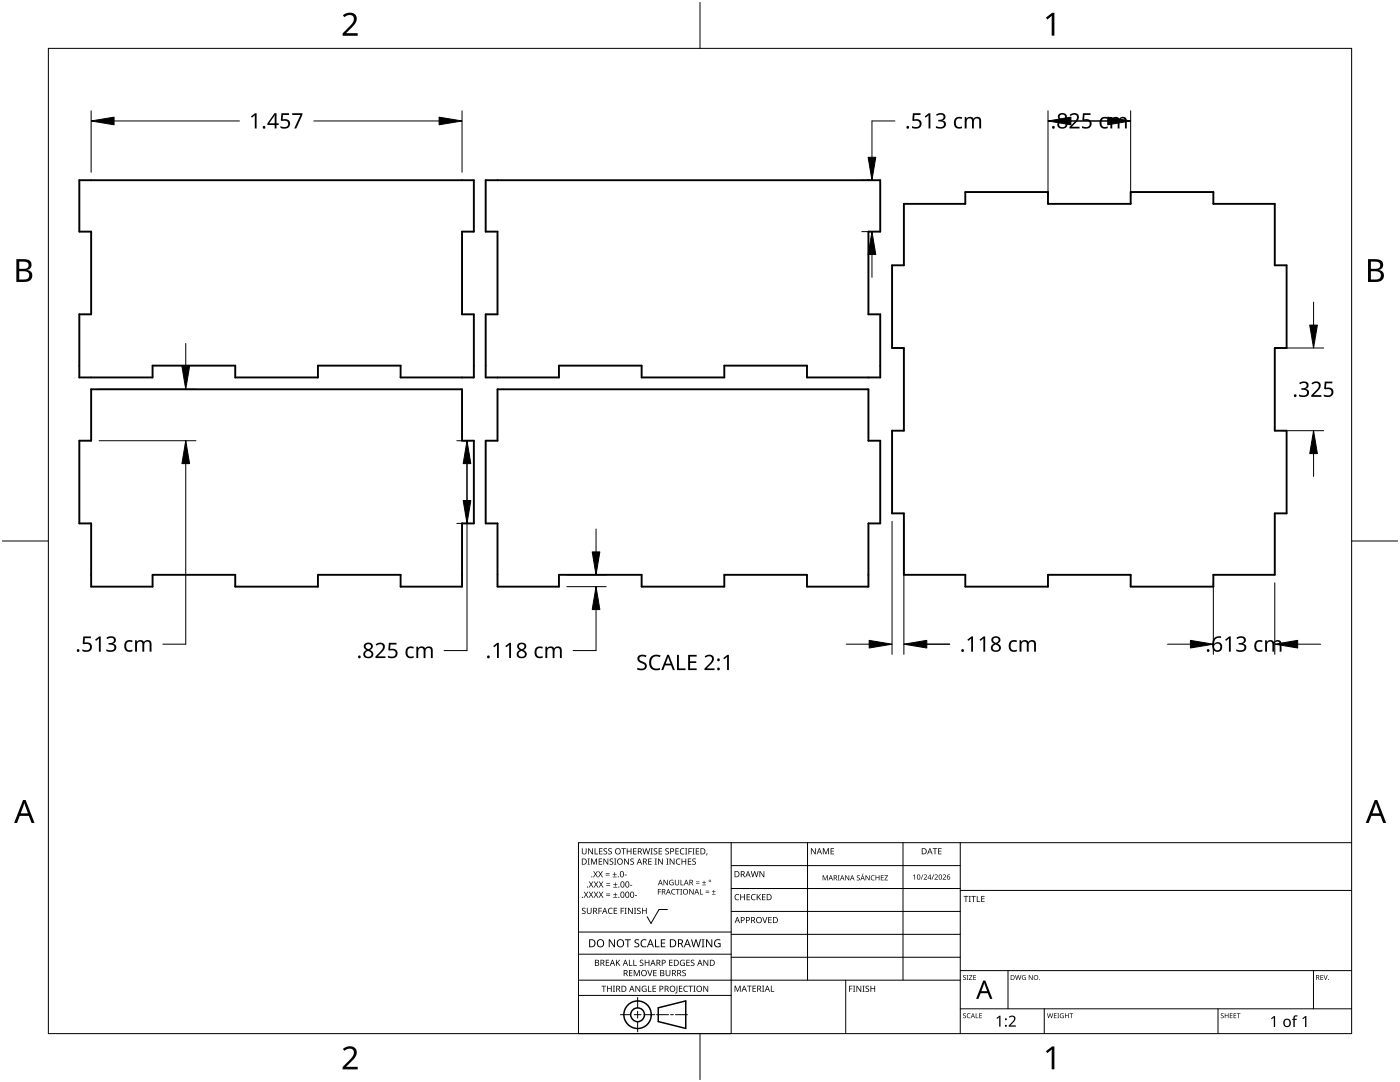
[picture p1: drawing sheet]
<svg xmlns="http://www.w3.org/2000/svg" width="279mm" height="216mm" viewBox="0 0 279 216" stroke-linecap="round" stroke-linejoin="round" font-family="sans-serif">
<path d="M15.8 36h78.8v10.2h-2.4v16.5h2.4v12.6h-14.7v-2.3h-16.5v2.3h-16.5v-2.3h-16.5v2.3h-14.6v-12.6h2.4v-16.5h-2.4zM96.9 36h78.8v10.2h-2.4v16.5h2.4v12.6h-14.7v-2.3h-16.5v2.3h-16.5v-2.3h-16.5v2.3h-14.6v-12.6h2.4v-16.5h-2.4zM180.4 40.7h12.2v-2.4h16.5v2.4h16.5v-2.4h16.5v2.4h12.3v12.2h2.4v16.5h-2.4v16.5h2.4v16.5h-2.4v12.3h-12.3v2.4h-16.5v-2.4h-16.5v2.4h-16.5v-2.4h-12.2v-12.3h-2.4v-16.5h2.4v-16.5h-2.4v-16.5h2.4zM18.2 77.7h74v10.2h2.4v16.5h-2.4v12.7h-12.3v-2.4h-16.5v2.4h-16.5v-2.4h-16.5v2.4h-12.2v-12.7h-2.4v-16.5h2.4zM99.3 77.7h74v10.2h2.4v16.5h-2.4v12.7h-12.3v-2.4h-16.5v2.4h-16.5v-2.4h-16.5v2.4h-12.2v-12.7h-2.4v-16.5h2.4z" fill="none" stroke="#000" stroke-width=".38"/>
<path d="M9.7 9.7h260v196.5h-260z" fill="none" stroke="#000" stroke-width=".2"/>
<path d="M139.7 .5v9.2M.5 108h9.2M269.7 108h9.2M139.7 206.2v9.2" fill="none" stroke="#000" stroke-width=".2"/>
<g fill="#000">
<path d="M68.4 3.1a1.64 1.64 0 0 1 2.8 .4 2.52 2.52 0 0 1-1.2 2.2l-.9 .9h2.3v.5h-3v-.4l1.2-1.2a1.95 1.95 0 0 0 .9-2.2 1.23 1.23 0 0 0-1.8 .1zM208.7 3.5l1.3-.9h.4v4.5h-.5v-4l-.9 .8zM68.4 209.3a1.64 1.64 0 0 1 2.8 .4 2.52 2.52 0 0 1-1.2 2.2l-.9 1h2.3v.5h-3v-.5l1.2-1.2a1.95 1.95 0 0 0 .9-2.1 1.23 1.23 0 0 0-1.8 .1zM208.7 209.8l1.3-1h.4v4.6h-.5v-4l-.9 .7z"/>
<path d="M3.3 51.7h1.3a1.28 1.28 0 0 1 1.7 1.3 1.04 1.04 0 0 1-.9 .9 1.23 1.23 0 0 1 1 1.5 1.23 1.23 0 0 1-1.5 .9h-1.6zM3.8 54.1v1.7h1a.86 .86 0 0 0 1-.9 .86 .86 0 0 0-1.1-.8zM3.8 52.2v1.4h.9a.78 .78 0 0 0 1-.7 .78 .78 0 0 0-1.1-.7z"/>
<path d="M273 51.7h1.3a1.28 1.28 0 0 1 1.7 1.3 1.04 1.04 0 0 1-.8 .9 1.23 1.23 0 0 1 1 1.5 1.23 1.23 0 0 1-1.6 .9h-1.6zM273.6 54.1v1.7h.9a.86 .86 0 0 0 1.1-.9 .86 .86 0 0 0-1.1-.8zM273.6 52.2v1.4h.8a.78 .78 0 0 0 1-.7 .78 .78 0 0 0-1.1-.7z"/>
<path d="M4.6 159.6h.5l1.8 4.6h-.6l-.6-1.4h-1.8l-.5 1.4h-.6zM4.8 160.2l-.7 2.1h1.5z"/>
<path d="M274.3 159.6h.6l1.7 4.6h-.6l-.5-1.4h-1.8l-.6 1.4h-.5zM274.6 160.2l-.7 2.1h1.4z"/>
</g>
<g fill="none" stroke="#000" stroke-width=".2">
<path d="M145.9 168.1v38.1h-30.5v-38.1h154.3M145.9 172.7h45.7M145.9 177.3h45.7M161.2 168.1v27.5M180.2 168.1v27.5M191.6 168.1v38.1M191.6 177.7h78.1M115.4 198.6h30.5M115.4 195.6h76.2M115.4 190.4h30.5M115.4 186h30.5M127.3 199v2.1"/>
<path d="M133.2 181.5h-1.7l-1.6 2.8-.7-1.4M145.9 181.9h45.7M145.9 186.4h45.7M145.9 191h45.7M168.8 195.6v10.6M191.6 193.7h78.1M201.2 193.7v7.6M262.1 193.7v7.6M123.8 202.5h2.1M126.6 202.5h1.3M127.3 201.8v1.4M127.3 203.8v2.1"/>
<path d="M128.6 202.5h2.1M131 202.5h2.4M133.8 202.5h.6M134.8 202.5h2.4M191.6 201.3h78.1M208.4 201.3v4.9M243.1 201.3v4.9"/>
</g>
<g fill="#000">
<path d="M116.1 169.3h.2v.8a.32 .32 0 0 0 .3 .3 .32 .32 0 0 0 .3-.3v-.8h.2v.8a.47 .47 0 0 1-.5 .4 .47 .47 0 0 1-.5-.5zM116.5 177.9h.2l.3 .5 .3-.5h.1l-.4 .6 .4 .6h-.1l-.3-.5-.4 .5h-.1l.4-.6zM117.3 171.3h.4l-.1 .1v1l.1 .1h-.4l.1-.1v-1zM117.4 169.3h.2l.6 1v-1h.1v1.2h-.1l-.7-1v1h-.1zM117.5 177.9h.2l.3 .5 .3-.5h.1l-.4 .6 .4 .6h-.1l-.4-.5-.3 .5h-.1l.4-.6zM117.5 175.9h.2l.3 .5 .3-.5h.1l-.4 .6 .5 .6h-.2l-.3-.5-.4 .5h-.1l.4-.6zM117.9 171.3h.3l.3 1 .4-1h.3v1.2h-.2v-1l-.4 1h-.1l-.4-1v1h-.2zM118.7 169.3h.1v1h.6v.2h-.7zM118.4 173.8h.1l.3 .5 .3-.5h.2l-.4 .6 .4 .7h-.1l-.4-.6-.3 .6h-.1l.4-.7zM118.5 177.9h.2l.2 .5 .3-.5h.2l-.4 .6 .4 .6h-.1l-.4-.5-.3 .5h-.1l.4-.6zM118.5 175.9h.2l.3 .5 .3-.5h.1l-.4 .6 .4 .6h-.1l-.3-.5-.4 .5h-.1l.4-.6zM119.5 171.3h.7v.1h-.6v.4h.5v.2h-.5v.4h.6v.1h-.7z"/>
<path d="M119.6 169.3h.6v.1h-.5v.4h.5v.1h-.5v.4h.5v.2h-.6zM119.4 173.8h.1l.3 .5 .3-.5h.2l-.4 .6 .4 .7h-.1l-.4-.6-.3 .6h-.2l.5-.7zM119.5 177.9h.1l.3 .5 .3-.5h.2l-.4 .6 .4 .6h-.1l-.4-.5-.3 .5h-.1l.4-.6zM119.5 175.9h.2l.3 .5 .3-.5h.1l-.4 .6 .4 .6h-.1l-.4-.5-.3 .5h-.1l.4-.6zM120.9 174.6h.8v.1h-.8zM120.9 174.2h.8v.1h-.8zM121 178.7h.8v.1h-.8zM121 178.3h.8v.1h-.8zM121 176.6h.8v.1h-.8zM121 176.3h.8v.1h-.8zM120.5 169.4l.4-.1h.3l-.1 .1a.25 .25 0 0 0-.4-.1 .25 .25 0 0 0 0 .4l.4 .3 .1 .2-.3 .3-.5-.1v-.1h.2a.27 .27 0 0 0 .4-.1 .27 .27 0 0 0-.3-.3l-.2-.2zM120.4 171.3h.2l.7 1-.1-1h.2v1.2h-.2l-.6-1v1h-.2z"/>
<path d="M121.4 169.4l.5-.1h.2v.1a.25 .25 0 0 0-.4-.1 .25 .25 0 0 0 0 .4l.4 .3v.2l-.2 .3-.5-.1v-.1h.1a.27 .27 0 0 0 .5-.1 .27 .27 0 0 0-.4-.3l-.2-.2zM122.3 174.9h.8v.2h-.8zM122.4 179h.8v.1h-.8zM122.4 177h.8v.1h-.8zM121.7 171.4l.4-.1 .3 .1-.1 .1a.25 .25 0 0 0-.4-.1 .25 .25 0 0 0 0 .4 .42 .42 0 0 1 .5 .5 .42 .42 0 0 1-.7 .2l-.1-.2 .2 .1a.27 .27 0 0 0 .5-.2 .27 .27 0 0 0-.4-.3l-.2-.2zM122.6 174h.1v.4h.4v.1h-.4v.4h-.1v-.4h-.3v-.1h.3zM122.7 178.1h.1v.4h.4v.1h-.4v.3h-.1v-.3h-.3v-.1h.3zM122.7 176.1h.2v.3h.3v.2h-.3v.3h-.2v-.3h-.3v-.2h.3zM122.6 171.3h.4l-.1 .1v1l.1 .1h-.4l.1-.1v-1zM124 169.3h.9v.1h-.4v1.1h-.1v-1.1h-.4zM124.7 174.5h.4v.2h-.4zM124.6 171.3h.1l.7 1v-1h.1v1.2h-.2l-.6-1v1h-.1z"/>
<path d="M125.7 176.6h.5v.1h-.5zM125.1 169.3h.1v.5h.7v-.5h.1v1.2h-.1v-.6h-.7v.6h-.1zM125.8 171.4l.5-.1 .2 .1v.1a.25 .25 0 0 0-.4-.1 .25 .25 0 0 0 0 .4 .42 .42 0 0 1 .4 .5 .42 .42 0 0 1-.7 .2v-.2l.1 .1a.27 .27 0 0 0 .5-.2 .27 .27 0 0 0-.4-.3l-.2-.2zM126.7 178.6h.4v.2h-.4zM126.4 169.3h.6v.1h-.5v.4h.5v.1h-.5v.4h.5v.2h-.6zM128.2 169.3h.2l.2 1 .3-1h.2l.2 1 .3-1h.1l-.3 1.2h-.1l-.3-1.1-.3 1.1h-.2zM129.4 171.3h.7v.1h-.6v.4h.5v.2h-.5v.4h.6v.1h-.7zM129.8 169.3h.5l-.2 .1v1l.2 .1h-.5l.2-.1v-1zM130.7 171.3h.4l-.1 .1v1l.1 .1h-.4l.1-.1v-1zM130.5 169.4l.4-.1h.3l-.1 .1a.25 .25 0 0 0-.4-.1 .25 .25 0 0 0 0 .4l.4 .3 .1 .2-.2 .3-.6-.1v-.1h.2a.27 .27 0 0 0 .4-.1 .27 .27 0 0 0-.3-.3l-.2-.2zM131.3 177.4h.6v.1h-.5v.4h.5v.1h-.5v.5h-.1zM131.4 169.3h.7v.1h-.5v.4h.5v.1h-.5v.4h.5v.2h-.7z"/>
<path d="M131.3 171.3h.2l.7 1v-1h.1v1.2h-.2l-.6-1v1h-.2zM132.4 175.6h.2l.6 .9v-.9h.1v1h-.2l-.6-.9v.9h-.1zM133 171.3h.4l-.1 .1v1l.1 .1h-.4l.1-.1v-1zM132.8 169.4l.4-.1h.3l-.1 .1a.25 .25 0 0 0-.3-.1 .25 .25 0 0 0 0 .4l.4 .3v.2l-.2 .3-.5-.1v-.1h.1a.27 .27 0 0 0 .5-.1 .27 .27 0 0 0-.4-.3l-.2-.2zM133.7 175.7l.5-.2 .2 .1v.1a.45 .45 0 0 0-.7 .4 .45 .45 0 0 0 .6 .4v-.3h-.2v-.1h.3v.5a.6 .6 0 0 1-.8-.1 .6 .6 0 0 1 .1-.8zM134.1 177.5l.4-.1h.3l-.1 .2a.44 .44 0 0 0-.6 .4 .44 .44 0 0 0 .6 .3 .52 .52 0 0 1-.7 0 .52 .52 0 0 1 .1-.8zM133.6 171.3h.2l.7 1v-1h.1v1.2h-.2l-.6-1v1h-.2zM134.9 177.4h.8v.1h-.4v1h-.1v-1h-.3zM135 171.5l.5-.2 .3 .1-.1 .1a.49 .49 0 0 0-.7 .4 .49 .49 0 0 0 .7 .5 .52 .52 0 0 1-.6 0 .52 .52 0 0 1-.2-.6zM134.8 169.3h.7v.1h-.6v.4h.5v.1h-.5v.4h.6v.2h-.7zM134.7 175.6h.1v.7a.28 .28 0 0 0 .3 .2 .28 .28 0 0 0 .3-.2v-.7h.1v.7a.42 .42 0 0 1-.4 .4 .42 .42 0 0 1-.4-.4zM135.8 175.6h.2v.9h.4v.1h-.6z"/>
<path d="M135.8 177.4h.3l-.1 .1v.9l.1 .1h-.3l.1-.1v-.9zM135.8 169.4l.4-.1h.4l-.1 .1h-.2a.49 .49 0 0 0-.4 .6 .49 .49 0 0 0 .7 .3 .52 .52 0 0 1-.7 .1 .52 .52 0 0 1-.2-.6zM136 171.3h.2v.5h.6v-.5h.1v1.2h-.1v-.5h-.6v.5h-.2zM136.7 169.3h.5l-.2 .1v1l.2 .1h-.5l.2-.1v-1zM137.4 169.3h.7v.1h-.6v.4h.5v.2h-.5v.5h-.1zM137.3 171.3h.7v.1h-.6v.4h.5v.2h-.5v.4h.6v.1h-.7zM137.6 177.4h.1l.6 .9v-.9h.1v1.1h-.1l-.6-.9v.9h-.1zM138.2 169.3h.4l-.1 .1v1l.1 .1h-.4l.1-.1v-1zM138.9 176.2h.7v.1h-.7zM138.9 175.9h.7v.1h-.7zM138.2 171.4l.4-.1 .3 .1-.1 .1a.25 .25 0 0 0-.4-.1 .25 .25 0 0 0 0 .4 .42 .42 0 0 1 .5 .5 .42 .42 0 0 1-.7 .2l-.1-.2 .2 .1a.27 .27 0 0 0 .5-.2 .27 .27 0 0 0-.4-.3l-.2-.2zM138.9 169.3h.6v.1h-.5v.4h.5v.1h-.5v.4h.5v.2h-.6z"/>
<path d="M139.7 177.4h.1v1h.5v.1h-.6zM140.1 176.5h.8v.1h-.8zM140.5 175.7h.1v.3h.3v.2h-.3v.3h-.1v-.3h-.4v-.2h.4zM140.8 178h.7v.2h-.7zM140.8 177.7h.7v.1h-.7zM141 170.3h.2l-.3 .4zM142.1 178.4h.7v.1h-.7zM142.4 177.6h.1v.3h.3v.1h-.3v.3h-.1v-.3h-.3v-.1h.3zM146.8 178.6l.4-.2 .3 .1v.1a.49 .49 0 0 0-.7 .4 .49 .49 0 0 0 .7 .5 .52 .52 0 0 1-.7 0 .52 .52 0 0 1-.2-.6zM147.7 178.4h.2v.5h.6v-.5h.2v1.2h-.2v-.5h-.6v.5h-.2zM149 178.4h.7v.1h-.5v.4h.4v.2h-.4v.4h.5v.1h-.7zM150 178.6l.5-.2 .3 .1-.1 .1a.49 .49 0 0 0-.7 .4 .49 .49 0 0 0 .8 .5 .52 .52 0 0 1-.7 0 .52 .52 0 0 1-.2-.6z"/>
<path d="M149.8 173.8h.2l.3 1.1 .2-1.1h.2l.3 1.1 .2-1.1h.2l-.3 1.2h-.2l-.3-1-.3 1h-.1zM151 178.4h.2v.6l.5-.6h.2l-.5 .5 .5 .7h-.2l-.4-.6-.1 .6h-.2zM151.6 173.8h.1l.7 1v-1h.1v1.2h-.1l-.7-1v1h-.1zM152.1 178.4h.7v.1h-.6v.4h.5v.2h-.5v.4h.6v.1h-.7zM161.8 169.3h.2l.7 1v-1h.1v1.2h-.2l-.6-1v1h-.2zM164.2 174.6h.2l.3 .9 .3-.9h.2v1.1h-.1v-.9l-.5 .9-.3-.9v.9h-.1zM164.2 169.3h.2l.4 .9 .4-.9h.2v1.2h-.1v-1.1l-.4 1.1h-.1l-.4-1.1v1.1h-.2zM165.8 169.3h.6v.1h-.5v.4h.5v.1h-.5v.4h.5v.2h-.6zM167.2 174.6h.4l-.2 .1v.9l.2 .1h-.4l.1-.1v-.9zM168.7 174.6h.1l.6 .9v-.9h.1v1.1h-.2l-.5-.9v.9h-.1zM171 174.7l.4-.1 .2 .1v.1a.24 .24 0 0 0-.4-.1 .24 .24 0 0 0-.1 .3 .24 .24 0 0 0 .3 .1l.2 .2-.1 .3-.4 .1-.1-.2a.26 .26 0 0 0 .4 .1 .26 .26 0 0 0 .1-.4 .26 .26 0 0 0-.4-.1zM172.2 174.3h.1l-.2 .3z"/>
<path d="M172.7 174.6h.2l.5 .9v-.9h.2v1.1h-.2l-.5-.9v.9h-.2zM173.9 174.8l.4-.2 .2 .1v.1a.41 .41 0 0 0-.6 .4 .41 .41 0 0 0 .6 .3 .48 .48 0 0 1-.7 0 .48 .48 0 0 1 .1-.7zM174.7 174.6h.2v.5h.5v-.5h.1v1.1h-.1v-.5h-.5v.5h-.2zM175.8 174.6h.6v.2h-.5v.3h.4v.1h-.4v.4h.5v.1h-.6zM176.5 174.6h.7l-.5 .9h.5v.2h-.7l.5-.9h-.5zM182.2 174.7l.4-.2v1h-.1v-.9l-.2 .2zM184.1 174.5h.2l-.4 1h-.1zM184.4 174.6a.37 .37 0 0 1 .5 0 .37 .37 0 0 1-.2 .6l-.2 .2h.5v.1h-.7l.3-.4a.27 .27 0 0 0 .3-.3 .27 .27 0 0 0-.4-.2zM186.3 174.5h.1l-.4 1h-.1zM186.1 169.3h.9v.1h-.3v1.1h-.2v-1.1h-.4zM186.5 174.6a.37 .37 0 0 1 .6 0 .37 .37 0 0 1-.2 .6l-.2 .2h.5v.1h-.7l.3-.4a.27 .27 0 0 0 .2-.3 .27 .27 0 0 0-.3-.2zM187.2 169.3h.7v.1h-.5v.4h.5v.1h-.5v.4h.5v.2h-.7z"/>
<path d="M188.2 174.6a.37 .37 0 0 1 .5 0 .37 .37 0 0 1-.2 .6l-.2 .2h.5v.1h-.7l.3-.4a.27 .27 0 0 0 .3-.3 .27 .27 0 0 0-.4-.2zM192.3 178.8h.9v.1h-.3v1.1h-.2v-1.1h-.4zM193.3 178.8h.5l-.2 .1v1l.2 .1h-.5l.2-.1v-1zM193.8 178.8h1v.1h-.4v1.1h-.2v-1.1h-.4zM194.9 178.8h.2v1.1h.5v.1h-.7zM195.8 178.8h.7v.1h-.5v.4h.5v.1h-.5v.5h.5v.1h-.7zM116.2 181.3l.4-.2 .3 .1-.1 .1a.25 .25 0 0 0-.4-.1 .25 .25 0 0 0 0 .4l.4 .2 .1 .3-.3 .3-.5-.1v-.1h.2a.27 .27 0 0 0 .4-.1 .27 .27 0 0 0-.3-.3l-.2-.2zM117.1 181.1h.2v.8a.32 .32 0 0 0 .3 .3 .32 .32 0 0 0 .3-.3v-.8h.2v.8a.47 .47 0 0 1-.5 .5 .47 .47 0 0 1-.5-.5zM119.4 181.1h.7v.2h-.5v.4h.5v.1h-.5v.6h-.2zM120 196.7h1v.1h-.4v1.1h-.2v-1.1h-.4zM120.9 191.5h.7v.1h-.5v.4h.4v.2h-.4v.4h.5v.1h-.7zM121.5 181.3l.4-.2 .4 .1-.1 .1a.49 .49 0 0 0-.7 .5 .49 .49 0 0 0 .7 .4 .52 .52 0 0 1-.6 .1 .52 .52 0 0 1-.3-.6z"/>
<path d="M121.1 196.7h.2v.5h.6v-.5h.2v1.2h-.2v-.6h-.6v.6h-.2zM121.5 187.4h.2l.9 1.3v-1.3h.1v1.6h-.2l-.8-1.3v1.3h-.2zM122.3 196.7h.4l-.1 .1v1l.1 .1h-.4l.2-.1v-1zM122.5 181.1h.7v.2h-.6v.4h.5v.1h-.5v.4h.6v.2h-.7zM122.9 191.5h.2v.6l.5-.6h.2l-.5 .5 .5 .7h-.2l-.4-.6-.1 .6h-.2zM123.9 181.1h.6v.2h-.5v.4h.5v.1h-.5v.6h-.1zM124.7 181.1h.4l-.2 .2v.9l.2 .2h-.4l.1-.2v-.9zM124.7 187.4h1.2v.2h-.5v1.4h-.2v-1.4h-.5zM125.5 191.5h.2v1.1h.5v.1h-.7zM125.5 193.6h.7v.1h-.5v.4h.5v.1h-.5v.4h.5v.2h-.7zM125.3 181.1h.2l.7 1.1-.1-1.1h.2v1.3h-.2l-.6-1v1h-.2zM126.4 191.5h.2v1.1h.5v.1h-.7z"/>
<path d="M126.5 181.1h.5l-.2 .2v.9l.2 .2h-.5l.2-.2v-.9zM126.5 193.6h.2l.4 1 .4-1h.2v1.2h-.2v-1.1l-.4 1.1h-.1l-.4-1.1v1.1h-.1zM126.7 187.6l.3-.2 .6 .1-.2 .1a.33 .33 0 0 0-.6 .2 .33 .33 0 0 0 .4 .4 .47 .47 0 0 1 .4 .6 .47 .47 0 0 1-.7 .2h-.3v-.2h.2a.35 .35 0 0 0 .6-.2 .35 .35 0 0 0-.5-.4l-.3-.2zM126.8 196.7h.2l.6 1v-1h.2v1.2h-.2l-.7-1 .1 1h-.2zM127.2 181.3l.4-.2 .3 .1-.1 .1a.25 .25 0 0 0-.4-.1 .25 .25 0 0 0 0 .4l.4 .2 .1 .3-.3 .3-.5-.1v-.1h.2a.27 .27 0 0 0 .4-.1 .27 .27 0 0 0-.3-.3l-.2-.2zM127.7 191.6l.5-.1 .2 .1v.1a.25 .25 0 0 0-.4-.1 .25 .25 0 0 0 0 .4l.4 .2v.3l-.2 .2h-.5v-.2l.1 .1a.27 .27 0 0 0 .5-.2 .27 .27 0 0 0-.4-.3l-.2-.2zM128 187.6l.6-.2 .4 .1v.2a.64 .64 0 0 0-1 .5 .64 .64 0 0 0 1 .6v.2a.83 .83 0 0 1-1.1-.3 .83 .83 0 0 1 .1-1.1zM128.2 196.8l.6-.1 .2 .1v.1a.5 .5 0 0 0-.8 .4 .5 .5 0 0 0 .7 .5v-.4h-.3v-.1h.4v.6a.66 .66 0 0 1-.8-.2 .66 .66 0 0 1 0-.9zM128.1 181.1h.2v.6h.6v-.6h.2v1.3h-.2v-.6h-.6v.6h-.2zM129.2 193.6h.1l.4 1 .3-1h.2l-.4 1.2h-.2zM129.3 196.7h.2v1.1h.5v.1h-.7zM128.7 191.5h.1v.5h.6v-.5h.2v1.2h-.2v-.5h-.6v.5h-.1z"/>
<path d="M130.7 187.4h.2v1.4h.7v.2h-.9zM130.2 196.7h.7v.1h-.5v.4h.5v.1h-.5v.5h.5v.1h-.7zM130.4 193.6h.6v.1h-.5v.4h.5v.1h-.5v.4h.5v.2h-.6zM131.9 187.4h.9v.2h-.7v.5h.6v.2h-.6v.5h.7v.2h-.9zM132.8 193.6h.2v.7a.32 .32 0 0 0 .3 .4 .32 .32 0 0 0 .3-.4v-.7h.2v.7a.47 .47 0 0 1-.5 .5 .47 .47 0 0 1-.5-.5zM133.5 191.5h.7v.1h-.5v.4h.5v.2h-.5v.4h.5v.1h-.7zM135 196.7h.2v1.3l-.1 .2h-.3l-.1-.1 .3-.2zM135.5 196.7h.7v.1h-.5v.4h.4v.1h-.4v.5h.5v.1h-.7zM135.8 191.7l.5-.2 .4 .1-.1 .1a.5 .5 0 0 0-.8 .4 .5 .5 0 0 0 .7 .5v-.4h-.2v-.1h.4v.6a.66 .66 0 0 1-.9-.1 .66 .66 0 0 1 0-.9zM136.2 193.7l.4-.2 .3 .1-.1 .1a.25 .25 0 0 0-.4-.1 .25 .25 0 0 0 0 .4 .42 .42 0 0 1 .5 .6 .42 .42 0 0 1-.7 .2l-.1-.2h.2a.27 .27 0 0 0 .5-.1 .27 .27 0 0 0-.4-.3l-.2-.2zM136.5 196.8l.5-.1 .3 .1-.1 .1a.49 .49 0 0 0-.7 .4 .49 .49 0 0 0 .8 .4 .52 .52 0 0 1-.7 .1 .52 .52 0 0 1-.2-.6zM137 191.5h.7v.1h-.6v.4h.5v.2h-.5v.4h.6v.1h-.7z"/>
<path d="M137.4 196.7h.9v.1h-.4v1.1h-.1v-1.1h-.4zM137.9 191.6l.4-.1 .3 .1-.1 .1a.25 .25 0 0 0-.4-.1 .25 .25 0 0 0 0 .4l.4 .2 .1 .3-.2 .2h-.6v-.2l.2 .1a.27 .27 0 0 0 .5-.2 .27 .27 0 0 0-.4-.3l-.2-.2zM138.4 196.7h.4l-.1 .1v1l.1 .1h-.4l.1-.1v-1zM137.9 187.4h.2l.3 1.4 .4-1.4h.2l.4 1.4 .3-1.4h.2l-.4 1.6h-.2l-.4-1.3-.4 1.3h-.2zM140 187.4h.6l-.2 .2v1.3l.2 .1h-.6l.2-.1v-1.3zM140.4 196.7h.1l.7 1v-1h.1v1.2h-.1l-.7-1v1h-.1zM140.4 191.5h.2l.6 1v-1h.1v1.2h-.1l-.7-1v1h-.1zM140.9 187.4h.2l.9 1.3v-1.3h.2v1.6h-.3l-.8-1.3v1.3h-.2zM142.7 187.6l.7-.2 .4 .1-.1 .2a.65 .65 0 0 0-1 .5 .65 .65 0 0 0 .9 .6v-.4h-.3v-.2h.5v.7a.86 .86 0 0 1-1.1-.1 .86 .86 0 0 1 0-1.2zM146.6 196.7h.2l.4 1 .4-1h.2v1.2h-.1v-1.1l-.4 1.1h-.2l-.4-1.1v1.1h-.1zM149.1 196.7h.9v.1h-.4v1.1h-.1v-1.1h-.4zM150.2 196.7h.7v.1h-.6v.4h.5v.1h-.5v.5h.6v.1h-.7z"/>
<path d="M152.1 183h.2l.3 1 .4-1h.2l-.5 1.2h-.1zM152.1 196.7h.4l-.1 .1v1l.1 .1h-.4l.1-.1v-1zM153.8 196.7h.2v1.1h.5v.1h-.7zM153.3 183h.7v.1h-.5v.4h.5v.1h-.5v.5h.5v.1h-.7zM169.5 196.7h.6v.1h-.5v.5h.5v.1h-.5v.5h-.1zM170.2 196.7h.5l-.2 .1v1l.2 .1h-.5l.2-.1v-1zM170.9 196.7h.2l.6 1v-1h.2v1.2h-.2l-.6-1v1h-.2zM172.1 196.7h.5l-.2 .1v1l.2 .1h-.5l.2-.1v-1zM172.8 196.8l.4-.1h.2v.2a.25 .25 0 0 0-.4-.1 .25 .25 0 0 0 0 .4l.4 .2 .1 .3-.3 .2h-.5v-.2l.2 .1a.27 .27 0 0 0 .4-.2 .27 .27 0 0 0-.3-.3l-.3-.2zM173.7 196.7h.2v.5h.6v-.5h.2v1.2h-.2v-.6h-.6v.6h-.2zM192.2 194.7l.4-.1h.2l-.1 .1a.24 .24 0 0 0-.3 0 .24 .24 0 0 0-.1 .3 .24 .24 0 0 0 .4 .1l.1 .1-.1 .3h-.4l-.1-.1a.24 .24 0 0 0 .3 .1 .24 .24 0 0 0 .1-.3l-.4-.3zM192.9 194.6h.4l-.1 .1v.7l.1 .1h-.4l.1-.1v-.7z"/>
<path d="M193.4 194.6h.6l-.5 .8h.6v.1h-.7l.5-.8h-.5zM194.2 194.6h.6v.1h-.4v.3h.4v.1h-.4v.3h.4v.1h-.6zM202.6 194.6h.1l.2 .8 .2-.8h.2l.2 .8 .2-.8h.1l-.2 .9h-.2l-.2-.8-.2 .8h-.2zM204.1 194.7l.3-.1h.3l-.1 .1a.4 .4 0 0 0-.6 .4 .4 .4 0 0 0 .6 .3v-.3l-.2-.1h.3v.5a.53 .53 0 0 1-.7-.1 .53 .53 0 0 1 .1-.7zM205.3 194.6h.2l.5 .8v-.8h.1v.9h-.2l-.5-.8v.8h-.1zM263.5 194.6h.6v.1h-.5v.3h.4v.1h-.4v.3h.5v.1h-.6zM264.1 194.6h.2l.2 .8 .3-.8h.2l-.4 .9h-.1zM192.2 202.3l.4-.1h.2l-.1 .1a.24 .24 0 0 0-.3 0 .24 .24 0 0 0-.1 .3 .24 .24 0 0 0 .4 .1l.1 .2-.1 .2-.4 .1-.1-.2a.24 .24 0 0 0 .3 .1 .24 .24 0 0 0 .1-.3l-.4-.2zM193.1 202.3l.6-.1-.3 .1a.4 .4 0 0 0-.3 .5 .4 .4 0 0 0 .5 .2 .46 .46 0 0 1-.6 0 .46 .46 0 0 1 .1-.7zM194.7 202.2h.1v.8h.5v.2h-.6zM195.4 202.2h.6v.1h-.4v.3h.4v.1h-.4v.4h.4v.1h-.6zM198.9 203.1l.5-.4h.3v2.2h-.3v-1.9l-.4 .3z"/>
<path d="M201.3 202.9a.76 .76 0 0 1 1.2 0 .76 .76 0 0 1-.3 1.1l-.6 .6h1.1v.3h-1.4v-.3l.8-.8a.52 .52 0 0 0 .2-.8 .52 .52 0 0 0-.8 .1zM209 202.2h.1l.2 .8 .2-.8h.1l.3 .8 .2-.8h.1l-.3 1h-.1l-.2-.9-.3 .9h-.1zM210.3 202.2h.6v.1h-.4v.3h.3v.1h-.3v.4h.4v.1h-.6zM211 202.2h.4l-.2 .1v.8l.2 .1h-.4l.1-.1v-.8zM211.6 202.3l.7-.1-.1 .1a.4 .4 0 0 0-.6 .4 .4 .4 0 0 0 .6 .3v-.2l-.2-.2h.3v.5a.53 .53 0 0 1-.7-.1 .53 .53 0 0 1 0-.7zM212.5 202.2h.2v.4h.5v-.4h.1v1h-.1v-.5h-.5v.5h-.2zM213.4 202.2h.8v.1h-.3v.9h-.2v-.9h-.3zM243.7 202.3l.3-.1h.2v.1a.24 .24 0 0 0-.3 0 .24 .24 0 0 0-.1 .3 .24 .24 0 0 0 .3 .1l.1 .2-.1 .2-.4 .1-.1-.2a.24 .24 0 0 0 .4 .1 .24 .24 0 0 0 0-.3l-.3-.2zM244.4 202.2h.2v.4h.5v-.4h.1v1h-.1v-.5h-.5v.5h-.2zM245.4 202.2h.6v.1h-.4v.3h.4v.1h-.4v.4h.4v.1h-.6zM246.2 202.2h.5v.1h-.4v.3h.4v.1h-.4v.4h.4v.1h-.5zM246.8 202.2h.8v.1h-.3v.9h-.2v-.9h-.3z"/>
<path d="M253.7 203.2l.6-.5h.2v2.2h-.3v-1.9l-.4 .4zM258.2 202.7l.3-.1h.5l-.1 .3-.4-.1-.1 .2v.3h.4v.2h-.4v1.4h-.3v-1.4h-.3l.3-.2zM259.9 203.2l.6-.5h.2v2.2h-.2v-1.9l-.5 .4z"/>
<path d="M116.1 171.3h.4a.61 .61 0 0 1 .6 .6 .61 .61 0 0 1-.6 .6h-.4zM116.3 171.4v1h.1a.48 .48 0 0 0 .5-.5 .48 .48 0 0 0-.4-.5z"/>
<path d="M122.7 169.9a.61 .61 0 0 1 1.2 0 .61 .61 0 0 1-1.2 0zM123 169.5a.47 .47 0 0 0-.1 .7 .47 .47 0 0 0 .8 0v-.1a.45 .45 0 0 0-.1-.6 .45 .45 0 0 0-.6 0z"/>
<path d="M123.1 171.9a.61 .61 0 0 1 1.2 0 .61 .61 0 0 1-1.2 0zM123.5 171.5l-.2 .4a.45 .45 0 0 0 .7 .4 .45 .45 0 0 0 0-.8l-.2-.1z"/>
<path d="M123.9 173.9a.51 .51 0 0 1 .6 .1 .51 .51 0 0 1 0 .7 .44 .44 0 0 1-.6 .3 .44 .44 0 0 1-.2-.6zM123.9 174v.1a.48 .48 0 0 0 .3 .8 .53 .53 0 0 0 .2-.5 .53 .53 0 0 0-.4-.4z"/>
<path d="M124 178a.44 .44 0 0 1 .5 0 .44 .44 0 0 1 .1 .5 .46 .46 0 0 1-.4 .7 .46 .46 0 0 1-.4-.7zM124.1 178.1l-.1 .2a.45 .45 0 0 0 .3 .7 .53 .53 0 0 0 .2-.5 .53 .53 0 0 0-.4-.4z"/>
<path d="M124 176a.44 .44 0 0 1 .5 0 .44 .44 0 0 1 .1 .5 .46 .46 0 0 1-.4 .6 .46 .46 0 0 1-.4-.7zM124.1 176.1l-.1 .4a.31 .31 0 0 0 .2 .5 .31 .31 0 0 0 .3-.5l-.1-.4z"/>
<path d="M124.9 178a.5 .5 0 0 1 .7 .1 .5 .5 0 0 1 0 .6 .44 .44 0 0 1-.6 .4 .44 .44 0 0 1-.2-.6zM125 178.1a.48 .48 0 0 0-.1 .6 .48 .48 0 0 0 .4 .3l.1-.8-.2-.2z"/>
<path d="M124.9 176a.44 .44 0 0 1 .6 0 .44 .44 0 0 1 .1 .5 .46 .46 0 0 1-.5 .6 .46 .46 0 0 1-.3-.7zM125 176.1l-.1 .4a.31 .31 0 0 0 .3 .5 .31 .31 0 0 0 .2-.5v-.4z"/>
<path d="M125.9 178a.5 .5 0 0 1 .6 .1 .5 .5 0 0 1 0 .6 .44 .44 0 0 1-.5 .4 .44 .44 0 0 1-.2-.6zM126 178.1l-.1 .1a.48 .48 0 0 0 .4 .8 .53 .53 0 0 0 .2-.5 .53 .53 0 0 0-.5-.4z"/>
<path d="M127.3 169.3h.3a.35 .35 0 0 1 .5 .2 .35 .35 0 0 1-.3 .4l.4 .6h-.2l-.3-.5h-.3v.5h-.1zM127.4 169.4v.4h.2a.23 .23 0 0 0 .3-.2 .23 .23 0 0 0-.3-.2z"/>
<path d="M127.5 171.3h.2l.4 1.2h-.1l-.2-.4h-.4l-.2 .4h-.1zM127.6 171.5l-.2 .5h.4z"/>
<path d="M128.3 171.3h.3a.35 .35 0 0 1 .5 .2 .35 .35 0 0 1-.3 .5l.4 .5h-.2l-.3-.5h-.2v.5h-.2zM128.5 171.4v.5h.1a.23 .23 0 0 0 .3-.2 .23 .23 0 0 0-.3-.3z"/>
<path d="M131.7 175.5h.1l.5 1.1h-.2l-.1-.3h-.4l-.2 .3h-.1zM131.8 175.7l-.2 .5h.4z"/>
<path d="M132.1 177.4h.3a.31 .31 0 0 1 .4 .2 .31 .31 0 0 1-.2 .4l.3 .5h-.2l-.3-.5h-.2v.5h-.1zM132.2 177.5v.4h.2a.21 .21 0 0 0 .2-.2 .21 .21 0 0 0-.2-.2z"/>
<path d="M133.3 177.4h.1l.5 1.1h-.2l-.1-.4h-.4l-.2 .4h-.1zM133.4 177.5l-.2 .5h.4z"/>
<path d="M133.8 169.3h.6l.1 .2-.1 .4-.5 .1v.5h-.1zM133.9 169.4v.5a.29 .29 0 0 0 .5-.3 .29 .29 0 0 0-.5-.2z"/>
<path d="M136.9 175.5h.1l.4 1.1h-.1l-.1-.3h-.5l-.1 .3h-.1zM137 175.7l-.2 .5h.3z"/>
<path d="M136.2 177.9a.55 .55 0 0 1 1.1 0 .55 .55 0 0 1-1.1 0zM136.4 177.9a.45 .45 0 0 0 .9 0 .45 .45 0 0 0-.9 0z"/>
<path d="M137.6 175.6h.3a.31 .31 0 0 1 .4 .2 .31 .31 0 0 1-.2 .4l.3 .4h-.2l-.2-.4h-.3v.4h-.1zM137.7 175.7v.4h.2a.21 .21 0 0 0 .3-.2 .21 .21 0 0 0-.3-.2z"/>
<path d="M139 177.4h.1l.4 1.1h-.1l-.1-.4h-.5l-.1 .4h-.1zM139.1 177.5l-.2 .5h.3z"/>
<path d="M139.8 169.3h.4a.54 .54 0 0 1 .6 .6 .56 .56 0 0 1-.7 .6h-.3zM140 169.4v.9h.1a.48 .48 0 0 0 .5-.4 .48 .48 0 0 0-.4-.5z"/>
<path d="M141.4 175.8a.25 .25 0 0 1 .5 0 .25 .25 0 0 1-.5 0zM141.5 175.8a.15 .15 0 0 0 .3 0 .15 .15 0 0 0-.3 0z"/>
<path d="M146.6 173.8h.4a.61 .61 0 0 1 .6 .6 .61 .61 0 0 1-.7 .6h-.3zM146.8 174v.9h.1a.43 .43 0 0 0 .5-.5 .41 .41 0 0 0-.4-.4z"/>
<path d="M147.8 173.8h.4a.35 .35 0 0 1 .4 .3 .35 .35 0 0 1-.2 .4l.3 .5h-.2l-.3-.5h-.2v.5h-.2zM148 174v.4h.2a.23 .23 0 0 0 .3-.2 .23 .23 0 0 0-.3-.2z"/>
<path d="M149.2 173.8h.1l.5 1.2h-.1l-.2-.3h-.5l-.1 .3h-.2zM149.3 174l-.2 .5h.4z"/>
<path d="M153 178.4h.4a.55 .55 0 0 1 .6 .6 .56 .56 0 0 1-.6 .6h-.4zM153.2 178.5v1h.1a.48 .48 0 0 0 .5-.5 .48 .48 0 0 0-.4-.5z"/>
<path d="M163.4 169.2h.2l.5 1.3h-.2l-.2-.4h-.4l-.2 .4h-.1zM163.5 169.4l-.2 .6h.4z"/>
<path d="M165.7 174.6h.2l.4 1.1h-.2l-.1-.4h-.4l-.1 .4h-.2zM165.8 174.8l-.2 .4h.4z"/>
<path d="M166.4 174.6h.3a.29 .29 0 0 1 .3 .2 .29 .29 0 0 1-.2 .4l.3 .5h-.1l-.3-.5h-.2v.5h-.1zM166.5 174.8v.3h.2a.2 .2 0 0 0 .2-.2 .2 .2 0 0 0-.2-.1z"/>
<path d="M168 174.6h.1l.4 1.1h-.1l-.1-.4h-.4l-.1 .4h-.2zM168.1 174.8l-.2 .4h.3z"/>
<path d="M170 174.6h.1l.4 1.1h-.1l-.1-.4h-.4l-.1 .4h-.2zM170.1 174.8l-.2 .4h.3z"/>
<path d="M172.1 174.6h.1l.4 1.1h-.1l-.2-.4h-.4l-.1 .4h-.1zM172.1 174.8l-.1 .4h.3z"/>
<path d="M183.1 174.6h.4l.2 .5a.38 .38 0 0 1-.5 .4 .38 .38 0 0 1-.2-.6zM183.2 174.6l-.1 .2a.38 .38 0 0 0 .3 .6 .41 .41 0 0 0 .2-.5 .41 .41 0 0 0-.4-.3z"/>
<path d="M184 169.3h.3a.61 .61 0 0 1 .6 .6 .61 .61 0 0 1-.6 .6h-.3zM184.1 169.4v.9h.2a.43 .43 0 0 0 .5-.4 .41 .41 0 0 0-.5-.5z"/>
<path d="M185.6 174.5h.1v.7h.2l-.2 .3h-.1v-.2h-.5zM185.6 174.6l-.4 .6h.4z"/>
<path d="M185.5 169.2h.1l.5 1.3h-.1l-.2-.4h-.5l-.1 .4h-.2zM185.6 169.4l-.2 .6h.4z"/>
<path d="M187.5 174.6h.4l.1 .5a.38 .38 0 0 1-.4 .4 .38 .38 0 0 1-.3-.6zM187.5 174.6v.2a.38 .38 0 0 0 .3 .6 .41 .41 0 0 0 .1-.5 .41 .41 0 0 0-.4-.3z"/>
<path d="M189.1 174.6l.5-.1-.4 .2-.1 .3a.33 .33 0 0 1 .5 .1 .33 .33 0 0 1-.2 .5 .33 .33 0 0 1-.4-.4zM189.1 175.2a.22 .22 0 0 0 .4 0 .22 .22 0 0 0-.4 0z"/>
<path d="M118.4 181.1h.3a.35 .35 0 0 1 .4 .3 .35 .35 0 0 1-.2 .4l.3 .6h-.1l-.3-.5h-.3v.5h-.1zM118.5 181.3v.4h.2a.23 .23 0 0 0 .3-.2 .23 .23 0 0 0-.3-.2z"/>
<path d="M118.7 191.5h.4a.31 .31 0 0 1 .4 .2 .31 .31 0 0 1-.2 .4 .33 .33 0 0 1 .3 .4 .33 .33 0 0 1-.4 .2h-.5zM118.9 192.2v.4h.2a.23 .23 0 0 0 .3-.2 .23 .23 0 0 0-.3-.2zM118.9 191.6v.4h.2a.21 .21 0 0 0 .3-.2 .21 .21 0 0 0-.3-.2z"/>
<path d="M117.6 187.4h.5a.71 .71 0 0 1 .7 .8 .73 .73 0 0 1-.8 .8h-.4zM117.8 187.6v1.2h.2a.56 .56 0 0 0 .6-.6 .54 .54 0 0 0-.6-.6z"/>
<path d="M119.8 191.5h.4a.35 .35 0 0 1 .4 .3 .35 .35 0 0 1-.2 .4l.3 .5h-.2l-.3-.5h-.2v.5h-.2zM120 191.6v.5h.2a.23 .23 0 0 0 .3-.2 .23 .23 0 0 0-.3-.3z"/>
<path d="M119.3 187.6a.74 .74 0 0 1 .9-.1 .74 .74 0 0 1 .4 .7 .77 .77 0 0 1-1.1 .8 .77 .77 0 0 1-.3-1.3zM119.5 187.7l-.2 .5a.56 .56 0 0 0 .7 .6 .56 .56 0 0 0 .3-.9 .51 .51 0 0 0-.8-.2z"/>
<path d="M120.6 181.1h.2l.4 1.3h-.1l-.2-.4h-.4l-.2 .4h-.1zM120.7 181.3l-.2 .6h.4z"/>
<path d="M122.2 191.5h.1l.5 1.2h-.2l-.1-.3h-.5l-.2 .3h-.1zM122.2 191.7l-.2 .5h.4z"/>
<path d="M123 196.7h.3a.35 .35 0 0 1 .4 .2 .35 .35 0 0 1-.2 .5l.3 .5h-.1l-.3-.5h-.3v.5h-.1zM123.1 196.8v.5h.2a.23 .23 0 0 0 .3-.3 .23 .23 0 0 0-.3-.2z"/>
<path d="M123.3 187.6a.74 .74 0 0 1 .8-.1 .74 .74 0 0 1 .5 .7 .77 .77 0 0 1-1.1 .8 .77 .77 0 0 1-.3-1.3zM123.5 187.7l-.2 .5a.56 .56 0 0 0 .7 .6 .56 .56 0 0 0 .3-.9 .51 .51 0 0 0-.8-.2z"/>
<path d="M124.5 193.6h.3a.35 .35 0 0 1 .4 .2 .35 .35 0 0 1-.2 .4l.3 .6h-.1l-.3-.5h-.3v.5h-.1zM124.6 193.7v.4h.2a.23 .23 0 0 0 .3-.2 .23 .23 0 0 0-.3-.2z"/>
<path d="M124 196.7h.4a.54 .54 0 0 1 .6 .6 .56 .56 0 0 1-.6 .6h-.4zM124.2 196.8v1h.2a.48 .48 0 0 0 .5-.5 .48 .48 0 0 0-.5-.5z"/>
<path d="M124.7 191.5h.2l.4 1.2h-.1l-.2-.3h-.4l-.2 .3h-.1zM124.8 191.7l-.2 .5h.4z"/>
<path d="M126 196.7h.2l.4 1.2h-.1l-.2-.4h-.4l-.2 .4h-.1zM126.1 196.8l-.2 .6h.4z"/>
<path d="M127.9 194.2a.61 .61 0 0 1 1.2 0 .61 .61 0 0 1-1.2 0zM128.2 193.8l-.1 .4a.45 .45 0 0 0 .7 .4 .45 .45 0 0 0 0-.8l-.2-.1z"/>
<path d="M129.7 187.4h.2l.6 1.6h-.2l-.2-.5h-.6l-.2 .5h-.2zM129.8 187.6l-.2 .7h.5z"/>
<path d="M130.2 191.5h.2l.5 1.2h-.2l-.2-.3h-.4l-.2 .3h-.1zM130.3 191.7l-.2 .5h.4z"/>
<path d="M131 191.5h.4a.35 .35 0 0 1 .4 .3 .35 .35 0 0 1-.2 .4l.3 .5h-.2l-.3-.5h-.2v.5h-.2zM131.2 191.6v.5h.2a.23 .23 0 0 0 .2-.2 .23 .23 0 0 0-.3-.3z"/>
<path d="M131.8 193.6h.3a.31 .31 0 0 1 .4 .1 .31 .31 0 0 1-.2 .4 .33 .33 0 0 1 .3 .4 .33 .33 0 0 1-.4 .3h-.4zM131.9 194.2v.4h.3a.23 .23 0 0 0 .2-.2 .23 .23 0 0 0-.3-.2zM131.9 193.7v.4h.2a.21 .21 0 0 0 .3-.2 .21 .21 0 0 0-.3-.2z"/>
<path d="M131.6 196.7h.5l.3 .3-.1 .3-.5 .1v.5h-.2zM131.8 196.8v.5a.29 .29 0 0 0 .4-.2 .29 .29 0 0 0-.4-.3z"/>
<path d="M132.6 196.7h.4a.35 .35 0 0 1 .4 .2 .35 .35 0 0 1-.2 .5l.3 .5h-.2l-.3-.5h-.2v.5h-.2zM132.8 196.8v.5h.2a.23 .23 0 0 0 .3-.3 .23 .23 0 0 0-.3-.2z"/>
<path d="M132.1 191.5h.5l.2 .3-.1 .4-.5 .1v.4h-.1zM132.2 191.6v.5a.29 .29 0 0 0 .5-.2 .29 .29 0 0 0-.5-.3z"/>
<path d="M134.1 193.6h.3a.35 .35 0 0 1 .5 .2 .35 .35 0 0 1-.3 .4l.4 .6h-.2l-.3-.5h-.2v.5h-.2zM134.3 193.7v.4h.1a.23 .23 0 0 0 .3-.2 .23 .23 0 0 0-.3-.2z"/>
<path d="M133.5 197.3a.65 .65 0 0 1 1.3 0 .65 .65 0 0 1-1.3 0zM133.9 196.9a.47 .47 0 0 0-.1 .7 .47 .47 0 0 0 .7 0l.1-.1a.45 .45 0 0 0-.1-.6 .45 .45 0 0 0-.6 0z"/>
<path d="M133.7 187.4h.5a.71 .71 0 0 1 .8 .8 .73 .73 0 0 1-.9 .8h-.4zM133.9 187.6v1.2h.2a.56 .56 0 0 0 .6-.6 .54 .54 0 0 0-.6-.6z"/>
<path d="M135.2 193.6h.3a.35 .35 0 0 1 .4 .2 .35 .35 0 0 1-.2 .4l.3 .6h-.1l-.3-.5h-.3v.5h-.1zM135.3 193.7v.4h.2a.23 .23 0 0 0 .3-.2 .23 .23 0 0 0-.3-.2z"/>
<path d="M134.5 191.5h.4a.54 .54 0 0 1 .6 .6 .56 .56 0 0 1-.7 .6h-.3zM134.6 191.6v1h.2a.48 .48 0 0 0 .5-.5 .48 .48 0 0 0-.5-.5z"/>
<path d="M135.3 187.4h.4a.45 .45 0 0 1 .6 .3 .45 .45 0 0 1-.3 .6l.4 .7h-.2l-.4-.6h-.3v.6h-.2zM135.5 187.6v.6h.2a.3 .3 0 0 0 .4-.3 .3 .3 0 0 0-.4-.3z"/>
<path d="M137.1 187.4h.2l.6 1.6h-.2l-.2-.5h-.6l-.2 .5h-.2zM137.2 187.6l-.3 .7h.5z"/>
<path d="M139.6 191.5h.1l.5 1.2h-.1l-.2-.3h-.5l-.1 .3h-.2zM139.7 191.7l-.2 .5h.4z"/>
<path d="M138.9 197.3a.61 .61 0 0 1 1.2 0 .61 .61 0 0 1-1.2 0zM139.3 196.9a.47 .47 0 0 0-.1 .7 .47 .47 0 0 0 .7 0v-.1a.45 .45 0 0 0-.1-.6 .45 .45 0 0 0-.5 0z"/>
<path d="M141.7 191.5h.3a.54 .54 0 0 1 .6 .6 .56 .56 0 0 1-.6 .6h-.3zM141.8 191.6v1h.2a.48 .48 0 0 0 .5-.5 .48 .48 0 0 0-.5-.5z"/>
<path d="M147.1 183h.1l.5 1.2h-.2l-.1-.4h-.5l-.1 .4h-.2zM147.1 183.1l-.1 .6h.3z"/>
<path d="M147.9 183h.6l.1 .3-.1 .3-.5 .1v.5h-.1zM148 183.1v.5a.29 .29 0 0 0 .5-.2 .29 .29 0 0 0-.5-.3z"/>
<path d="M148.5 196.7h.1l.5 1.2h-.2l-.1-.4h-.5l-.2 .4h-.1zM148.5 196.8l-.2 .6h.4z"/>
<path d="M148.9 183h.5l.3 .3-.2 .3-.5 .1v.5h-.1zM149 183.1v.5a.29 .29 0 0 0 .5-.2 .29 .29 0 0 0-.5-.3z"/>
<path d="M149.9 183h.3a.35 .35 0 0 1 .5 .2 .35 .35 0 0 1-.3 .5l.4 .5h-.2l-.3-.5h-.2v.5h-.2zM150.1 183.1v.5h.1a.23 .23 0 0 0 .3-.3 .23 .23 0 0 0-.3-.2z"/>
<path d="M151.1 196.7h.4a.35 .35 0 0 1 .4 .2 .35 .35 0 0 1-.2 .5l.3 .5h-.2l-.3-.5h-.2v.5h-.2zM151.3 196.8v.5h.2a.23 .23 0 0 0 .2-.3 .23 .23 0 0 0-.2-.2z"/>
<path d="M150.8 183.6a.61 .61 0 0 1 1.2 0 .61 .61 0 0 1-1.2 0zM151.2 183.2a.47 .47 0 0 0-.1 .7 .47 .47 0 0 0 .7 0v-.1a.45 .45 0 0 0 0-.6 .45 .45 0 0 0-.6 0z"/>
<path d="M153.1 196.7h.1l.5 1.2h-.2l-.1-.4h-.5l-.2 .4h-.1zM153.1 196.8l-.2 .6h.4z"/>
<path d="M154.3 183h.3a.55 .55 0 0 1 .6 .6 .56 .56 0 0 1-.6 .6h-.3zM154.4 183.1v1h.2a.48 .48 0 0 0 .5-.5 .48 .48 0 0 0-.5-.5z"/>
<path d="M196.2 195.7h.4l1.5 3.6h-.5l-.5-1.1h-1.4l-.4 1.1h-.5zM196.4 196.1l-.5 1.7h1.1z"/>
<path d="M201.7 194.6h.3a.49 .49 0 0 1 .5 .5 .49 .49 0 0 1-.5 .4h-.3zM201.8 194.7v.7h.4l.1-.2v-.3z"/>
<path d="M206.2 195.1a.5 .5 0 0 1 1 0 .5 .5 0 0 1-1 0zM206.4 195a.4 .4 0 0 0 .8 0 .4 .4 0 0 0-.8 0z"/>
<path d="M262.7 194.6h.2a.28 .28 0 0 1 .4 .1 .28 .28 0 0 1-.2 .4l.3 .4h-.2l-.2-.4h-.2v.4h-.1zM262.8 194.7v.3h.1a.19 .19 0 0 0 .3-.2 .19 .19 0 0 0-.3-.1z"/>
<path d="M194.1 202.2l.5 1-.3-.3h-.3l-.3 .3zM194.2 202.3l-.2 .4h.3z"/>
<path d="M256.3 203.5a.77 .77 0 0 1 .9-.2 .77 .77 0 0 1 .4 .8 .81 .81 0 0 1-1.1 .8 .81 .81 0 0 1-.3-1.3zM256.6 203.6l-.2 .5a.52 .52 0 0 0 .6 .6 .52 .52 0 0 0 .3-.7 .48 .48 0 0 0-.2-.5 .48 .48 0 0 0-.5 .1z"/>
<circle cx="116.2" cy="179.1" r=".11"/>
<circle cx="117.2" cy="177" r=".11"/>
<circle cx="118.1" cy="175" r=".11"/>
<circle cx="123.4" cy="175" r=".11"/>
<circle cx="123.5" cy="179.1" r=".11"/>
<circle cx="123.5" cy="177" r=".11"/>
<circle cx="207.5" cy="195.5" r=".09"/>
<circle cx="265.1" cy="195.5" r=".09"/>
<circle cx="200.8" cy="204.7" r=".2"/>
<circle cx="200.8" cy="203.4" r=".2"/>
</g>
<g fill="none" stroke="#000" stroke-width=".3">
<path d="M131.4 201.1l5.5-1.4v5.5l-5.5-1.4z"/>
<circle cx="127.2" cy="202.5" r="2.73"/>
<circle cx="127.2" cy="202.5" r="1.37"/>
</g>
<g fill="#000">
<path d="M50.1 23.2l.8-.6h.3v3h-.4l.1-2.6-.6 .5zM56.2 22.6h1.5v.3h-1.2l-.1 .9a1.02 1.02 0 0 1 1.5 .9 1.02 1.02 0 0 1-1.4 1l-.5-.2v-.3a.88 .88 0 0 0 .9 .2 .88 .88 0 0 0 .6-.8 .85 .85 0 0 0-1.3-.5l-.2-.1zM58.3 22.6h2.1v.3l-1.3 2.7h-.4l1.3-2.7h-1.7zM182.2 22.6h1.5v.3h-1.2l-.1 .9h.5a.99 .99 0 0 1 1 1.1 .99 .99 0 0 1-1.4 .8l-.5-.2v-.3a.88 .88 0 0 0 1 .2 .88 .88 0 0 0 .5-.8 .85 .85 0 0 0-1.2-.5l-.2-.1zM184.5 23.2l.9-.6h.3v3h-.4v-2.6l-.6 .5zM186.8 22.9a1.09 1.09 0 0 1 1.1-.4 1.09 1.09 0 0 1 .8 .8 .74 .74 0 0 1-.6 .8 .81 .81 0 0 1 .7 .8 .81 .81 0 0 1-.9 .8l-1.1-.2v-.3a1.08 1.08 0 0 0 1.6-.3 .62 .62 0 0 0-.9-.7h-.3v-.3a.7 .7 0 0 0 .8-.1 .7 .7 0 0 0 .3-.7 .89 .89 0 0 0-1.3 0zM190.6 23.6l.5-.2 .5-.1 .4 .1-.1 .3a.83 .83 0 0 0-1.2 .8 .83 .83 0 0 0 1.1 .8l.2-.1v.4l-.6 .1a1.22 1.22 0 0 1-1-.8 1.22 1.22 0 0 1 .2-1.3zM192.5 23.4h.3l.1 .3a.86 .86 0 0 1 1.4 0 .81 .81 0 0 1 .9-.4 .81 .81 0 0 1 .6 .8v1.5h-.4v-1.4a.56 .56 0 0 0-.6-.6 .56 .56 0 0 0-.4 .8v1.2h-.4v-1.4a.57 .57 0 0 0-.7-.6 .57 .57 0 0 0-.4 .9v1.1h-.4zM213.5 22.9a1.01 1.01 0 0 1 1.1-.4 1.01 1.01 0 0 1 .7 1.1l-.3 .5-1.1 1.2h1.5v.3h-2v-.3l1.1-1.1a.72 .72 0 0 0 .5-.7 .72 .72 0 0 0-.5-.6l-.8 .3zM216.1 22.6h1.5v.3h-1.2v.9h.4a.99 .99 0 0 1 1 1.1 .99 .99 0 0 1-1.3 .8l-.6-.2v-.3a.88 .88 0 0 0 1 .2 .88 .88 0 0 0 .6-.8 .85 .85 0 0 0-1.3-.5l-.2-.1zM219.7 23.6l.4-.2 .6-.1 .4 .1-.1 .3a.83 .83 0 0 0-1.2 .8 .83 .83 0 0 0 1.1 .8l.2-.1v.4a1.14 1.14 0 0 1-1.4-.2 1.14 1.14 0 0 1-.2-1.4zM221.6 23.4h.3l.1 .3a.86 .86 0 0 1 1.4 0 .81 .81 0 0 1 .9-.4 .81 .81 0 0 1 .6 .8v1.5h-.4v-1.4a.56 .56 0 0 0-.7-.6 .56 .56 0 0 0-.4 .8v1.2h-.3v-1.4a.57 .57 0 0 0-.8-.6 .57 .57 0 0 0-.3 .9v1.1h-.4z"/>
<path d="M259.3 76.4a1.09 1.09 0 0 1 1-.3 1.09 1.09 0 0 1 .9 .8 .74 .74 0 0 1-.7 .7 .81 .81 0 0 1 .8 .9 .81 .81 0 0 1-.9 .7l-1.1-.1v-.4a1.08 1.08 0 0 0 1.5-.2 .62 .62 0 0 0-.8-.7h-.3v-.3a.7 .7 0 0 0 .8-.1 .7 .7 0 0 0 .2-.7 .89 .89 0 0 0-1.2 0zM261.7 76.5a1.01 1.01 0 0 1 1.2-.4 1.01 1.01 0 0 1 .7 1l-.3 .6-1.1 1.1h1.5v.4h-2v-.3l1.1-1.1a.72 .72 0 0 0 .4-.7 .72 .72 0 0 0-.4-.7l-.9 .3zM264.4 76.1h1.5v.4h-1.2l-.1 .9a1.02 1.02 0 0 1 1.5 .8 1.02 1.02 0 0 1-1.4 1l-.5-.1v-.4a.88 .88 0 0 0 1 .2 .88 .88 0 0 0 .5-.8 .85 .85 0 0 0-1.2-.4l-.2-.1zM16.6 127h1.5v.3h-1.2v.9h.4a.99 .99 0 0 1 1 1.1 .99 .99 0 0 1-1.3 .8l-.6-.2v-.3a.88 .88 0 0 0 1 .2 .88 .88 0 0 0 .6-.8 .85 .85 0 0 0-1.3-.5l-.2-.1zM19 127.6l.8-.6h.3v3h-.4l.1-2.6-.6 .5zM21.2 127.3a1.09 1.09 0 0 1 1.1-.4 1.09 1.09 0 0 1 .8 .8 .74 .74 0 0 1-.6 .8 .81 .81 0 0 1 .7 .8 .81 .81 0 0 1-.9 .8l-1.1-.2v-.3a1.08 1.08 0 0 0 1.6-.3 .62 .62 0 0 0-.8-.7h-.3v-.3a.7 .7 0 0 0 .7 0 .7 .7 0 0 0 .3-.8 .89 .89 0 0 0-1.3 0zM25.1 128l.4-.2 .5-.1 .5 .1-.2 .3a.83 .83 0 0 0-1.1 .8 .83 .83 0 0 0 1.1 .8l.1-.1v.4l-.6 .1a1.22 1.22 0 0 1-1-.8 1.22 1.22 0 0 1 .3-1.3zM27 127.8h.3v.3a.86 .86 0 0 1 1.4 0 .81 .81 0 0 1 1-.4 .81 .81 0 0 1 .5 .8v1.5h-.3v-1.4a.56 .56 0 0 0-.7-.6 .56 .56 0 0 0-.4 .8v1.2h-.4v-1.4a.57 .57 0 0 0-.7-.6 .57 .57 0 0 0-.4 .9v1.1h-.3zM75 128.6a1.01 1.01 0 0 1 1.1-.4 1.01 1.01 0 0 1 .7 1l-.3 .6-1.1 1.2h1.5v.3h-2v-.3l1.1-1.1a.72 .72 0 0 0 .4-.7 .72 .72 0 0 0-.4-.6l-.8 .2zM77.6 128.3h1.5v.3h-1.2v.9a1.02 1.02 0 0 1 1.5 .8 1.02 1.02 0 0 1-1.4 1l-.6-.1v-.4a.88 .88 0 0 0 1 .3 .88 .88 0 0 0 .5-.9 .85 .85 0 0 0-1.2-.4l-.2-.1zM81.2 129.3l.4-.3h.6l.4 .1-.1 .3a.83 .83 0 0 0-1.2 .7 .83 .83 0 0 0 1.1 .9l.2-.1v.3l-.6 .1a1.22 1.22 0 0 1-1.1-.7 1.22 1.22 0 0 1 .3-1.3zM83.1 129h.3v.3a.86 .86 0 0 1 1.5 .1 .81 .81 0 0 1 .9-.4 .81 .81 0 0 1 .6 .8v1.5h-.4v-1.5a.56 .56 0 0 0-.7-.5 .56 .56 0 0 0-.4 .7v1.3h-.4v-1.5a.57 .57 0 0 0-.7-.5 .57 .57 0 0 0-.3 .8v1.2h-.4z"/>
<path d="M98.4 128.9l.8-.6h.4v3h-.4v-2.6l-.6 .5zM100.9 128.9l.8-.6h.3v3h-.4v-2.6l-.6 .5zM107 129.3l.4-.3h.5l.4 .1-.1 .3a.83 .83 0 0 0-1.2 .7 .83 .83 0 0 0 1.2 .9l.1-.1v.3l-.6 .1a1.22 1.22 0 0 1-1-.7 1.22 1.22 0 0 1 .3-1.3zM108.8 129h.3l.1 .3a.86 .86 0 0 1 1.4 .1 .81 .81 0 0 1 .9-.4 .81 .81 0 0 1 .6 .8v1.5h-.4v-1.5a.56 .56 0 0 0-.6-.5 .56 .56 0 0 0-.4 .7v1.3h-.4v-1.5a.57 .57 0 0 0-.7-.5 .57 .57 0 0 0-.4 .8v1.2h-.4zM127.4 131a1.43 1.43 0 0 1 1.6-.2l-.1 .3h-.2a.65 .65 0 0 0-.7-.2 .65 .65 0 0 0-.4 .6l.2 .3a1.25 1.25 0 0 1 1.3 1.3 1.31 1.31 0 0 1-1.9 .5v-.4a1.08 1.08 0 0 0 1.5-.2 1.08 1.08 0 0 0-1.1-.9 .8 .8 0 0 1-.2-1.1zM129.9 131.1a1.7 1.7 0 0 1 1.9-.3l-.1 .3a1.19 1.19 0 0 0-1.5 .2 1.19 1.19 0 0 0-.2 1.4 1.15 1.15 0 0 0 1.7 .6v.3a1.56 1.56 0 0 1-1.9-.3 1.56 1.56 0 0 1-.1-1.9zM135.1 130.7h.4v2.7h1.3v.3h-1.7zM137.3 130.7h1.7v.3h-1.3v1h1.3v.3h-1.3v1.1h1.3v.3h-1.7zM140.6 131a1.01 1.01 0 0 1 1.2-.4 1.01 1.01 0 0 1 .7 1l-.3 .6-1.1 1.2h1.5v.3h-2v-.3l1.1-1.1a.72 .72 0 0 0 .4-.7 .72 .72 0 0 0-.4-.6l-.9 .2zM144.3 131.3l.9-.6h.3v3h-.4v-2.6l-.6 .5zM193.1 127.6l.8-.6h.3v3h-.4v-2.6l-.6 .5zM195.5 127.6l.8-.6h.3v3h-.3v-2.6l-.6 .5z"/>
<path d="M201.6 128l.4-.2 .5-.1 .5 .1-.1 .3a.83 .83 0 0 0-1.2 .8 .83 .83 0 0 0 1.1 .8l.1-.1v.4l-.6 .1a1.22 1.22 0 0 1-1-.8 1.22 1.22 0 0 1 .3-1.3zM203.5 127.8h.3v.3a.86 .86 0 0 1 1.4 0 .81 .81 0 0 1 1-.4 .81 .81 0 0 1 .5 .8v1.5h-.3v-1.4a.56 .56 0 0 0-.7-.6 .56 .56 0 0 0-.4 .8v1.2h-.4v-1.4a.57 .57 0 0 0-.7-.6 .57 .57 0 0 0-.4 .9v1.1h-.3zM244.5 127.6l.8-.6h.3v3h-.3v-2.6l-.6 .5zM246.8 127.3a1.09 1.09 0 0 1 1-.4 1.09 1.09 0 0 1 .8 .8 .74 .74 0 0 1-.6 .8 .81 .81 0 0 1 .8 .8 .81 .81 0 0 1-1 .8l-1.1-.2v-.3a1.08 1.08 0 0 0 1.6-.3 .62 .62 0 0 0-.8-.7h-.3v-.3a.7 .7 0 0 0 .8 0 .7 .7 0 0 0 .2-.8 .89 .89 0 0 0-1.3 0zM250.6 128l.4-.2 .5-.1 .5 .1-.1 .3a.83 .83 0 0 0-1.2 .8 .83 .83 0 0 0 1.1 .8l.1-.1v.4l-.5 .1a1.22 1.22 0 0 1-1.1-.8 1.22 1.22 0 0 1 .3-1.3zM252.5 127.8h.3v.3a.86 .86 0 0 1 1.5 0 .81 .81 0 0 1 .9-.4 .81 .81 0 0 1 .6 .8v1.5h-.4v-1.4a.56 .56 0 0 0-.7-.6 .56 .56 0 0 0-.4 .8v1.2h-.4v-1.4a.57 .57 0 0 0-.7-.6 .57 .57 0 0 0-.3 .9v1.1h-.4z"/>
<path d="M54.8 22.6h.4v2h.4v.3h-.4v.7h-.4v-.7h-1.4v-.3zM54.8 23l-1.1 1.6h1.1z"/>
<path d="M211.2 22.9l.8-.3a.75 .75 0 0 1 .9 .5 .75 .75 0 0 1-.6 .9 .87 .87 0 0 1 .7 1.1 .87 .87 0 0 1-1.2 .6 .82 .82 0 0 1-.8-.8 .82 .82 0 0 1 .6-.9h-.1a.77 .77 0 0 1-.3-1.1zM211.4 24.8a.6 .6 0 0 0 1.2 0 .6 .6 0 0 0-1.2 0zM211.5 23.4a.5 .5 0 0 0 1 0 .5 .5 0 0 0-1 0z"/>
<path d="M72.7 128.5a.88 .88 0 0 1 1.2-.3 .88 .88 0 0 1 .4 1.2l-.5 .3a.87 .87 0 0 1 .7 1.1 .87 .87 0 0 1-1.2 .5 .82 .82 0 0 1-.8-.7 .82 .82 0 0 1 .6-.9l-.1-.1a.77 .77 0 0 1-.3-1.1zM72.9 130.5a.6 .6 0 0 0 1.2 0 .6 .6 0 0 0-1.2 0zM73 129a.5 .5 0 0 0 1 0 .5 .5 0 0 0-1 0z"/>
<path d="M103.3 128.5a.88 .88 0 0 1 1.2-.3 .88 .88 0 0 1 .4 1.2l-.5 .3a.87 .87 0 0 1 .7 1.1 .87 .87 0 0 1-1.2 .5 .82 .82 0 0 1-.8-.7 .82 .82 0 0 1 .6-.9l-.1-.1a.77 .77 0 0 1-.3-1.1zM103.5 130.5a.6 .6 0 0 0 1.2 0 .6 .6 0 0 0-1.2 0zM103.6 129a.5 .5 0 0 0 1 0 .5 .5 0 0 0-1 0z"/>
<path d="M133.2 130.7h.3l1.2 3h-.4l-.4-.9h-1.2l-.3 .9h-.4zM133.3 131.1l-.4 1.3h.9z"/>
<path d="M198 127.3a.88 .88 0 0 1 1.1-.3 .88 .88 0 0 1 .4 1.1l-.4 .3a.87 .87 0 0 1 .6 1.1 .87 .87 0 0 1-1.2 .6 .82 .82 0 0 1-.8-.8 .82 .82 0 0 1 .7-.9h-.2a.77 .77 0 0 1-.2-1.1zM198.1 129.3a.6 .6 0 0 0 1.2 0 .6 .6 0 0 0-1.2 0zM198.3 127.8a.5 .5 0 0 0 1 0 .5 .5 0 0 0-1 0z"/>
<path d="M242.4 127.3l.4-.3h.5h.4v.3a1.03 1.03 0 0 0-1.4 1.2 .96 .96 0 0 1 1.5 .1 .96 .96 0 0 1-.5 1.4 1.15 1.15 0 0 1-1.1-.3 1.15 1.15 0 0 1-.3-1.2l.2-.7zM242.3 129.1a.66 .66 0 0 0 1.3 0 .66 .66 0 0 0-1.3 0z"/>
<circle cx="52.7" cy="25.4" r=".28"/>
<circle cx="181.2" cy="25.4" r=".28"/>
<circle cx="210.2" cy="25.4" r=".28"/>
<circle cx="258.5" cy="79" r=".28"/>
<circle cx="15.6" cy="129.8" r=".28"/>
<circle cx="71.7" cy="131.1" r=".28"/>
<circle cx="97.5" cy="131.1" r=".28"/>
<circle cx="143.4" cy="133.5" r=".28"/>
<circle cx="143.4" cy="131.7" r=".28"/>
<circle cx="192.1" cy="129.8" r=".28"/>
<circle cx="241.1" cy="129.8" r=".28"/>
</g>
<g fill="none" stroke="#000" stroke-width=".2">
<path d="M18.2 22.1v12.3M22.8 24.1h25M87.6 24.1h-25M92.2 22.1v12.3M172 36h2.1M178.6 24.1h-4.6v11.9M209.1 22.1v17M213.7 24.1h7.4M225.6 22.1v17M174 50.8v4.6M174.1 46.2h-2.1M19.8 77.7h19.3"/>
<path d="M37.1 68.5v4.6M262.2 60.3l-.1 4.6M264.2 69.4h-8.2M19.8 87.9h19.3M37.1 87.9v40.6h-4.6M93 87.9h-1.8M93.2 92.5v7.4M262.1 90.5l.1 4.6M264.2 85.9h-8.2M91.2 104.4h1.8M93.2 104.4v25.4h-4.6M119 117.1v12.7h-4.6"/>
<path d="M119 105.6v4.5M121 117.1h-7.9M121 114.7h-7.9M178 104v26.6M180.4 104v26.6M242.1 116.3v14.3M254.4 116.3v14.3M173.5 128.5h-4.6M180.4 128.5h9.1M237.6 128.5h-4.6M259 128.5h4.6"/>
</g>
<g fill="#000" stroke="#000" stroke-width=".2">
<path d="M18.2 24.1l4.6-.7v1.5zM87.6 23.4l4.6 .7-4.6 .8zM173.3 31.4h1.5l-.8 4.6zM209.1 24.1l4.6-.7v1.5zM221.1 23.4l4.5 .7-4.5 .8zM174 46.2l.8 4.6h-1.5zM36.3 73.1h1.5l-.7 4.6zM261.4 64.9h1.5l-.7 4.5zM37.1 87.9l.7 4.6h-1.5zM93.2 87.9l.8 4.6h-1.6zM92.4 99.9h1.6l-.8 4.5zM262.2 85.9l.7 4.6h-1.5z"/>
<path d="M118.2 110.1h1.5l-.7 4.6zM119 117.1l.7 4.5h-1.5zM173.5 127.8l4.5 .7-4.5 .8zM180.4 128.5l4.6-.7v1.5zM237.6 127.8l4.5 .7-4.5 .8zM254.4 128.5l4.6-.7v1.5z"/>
</g>
</svg>
